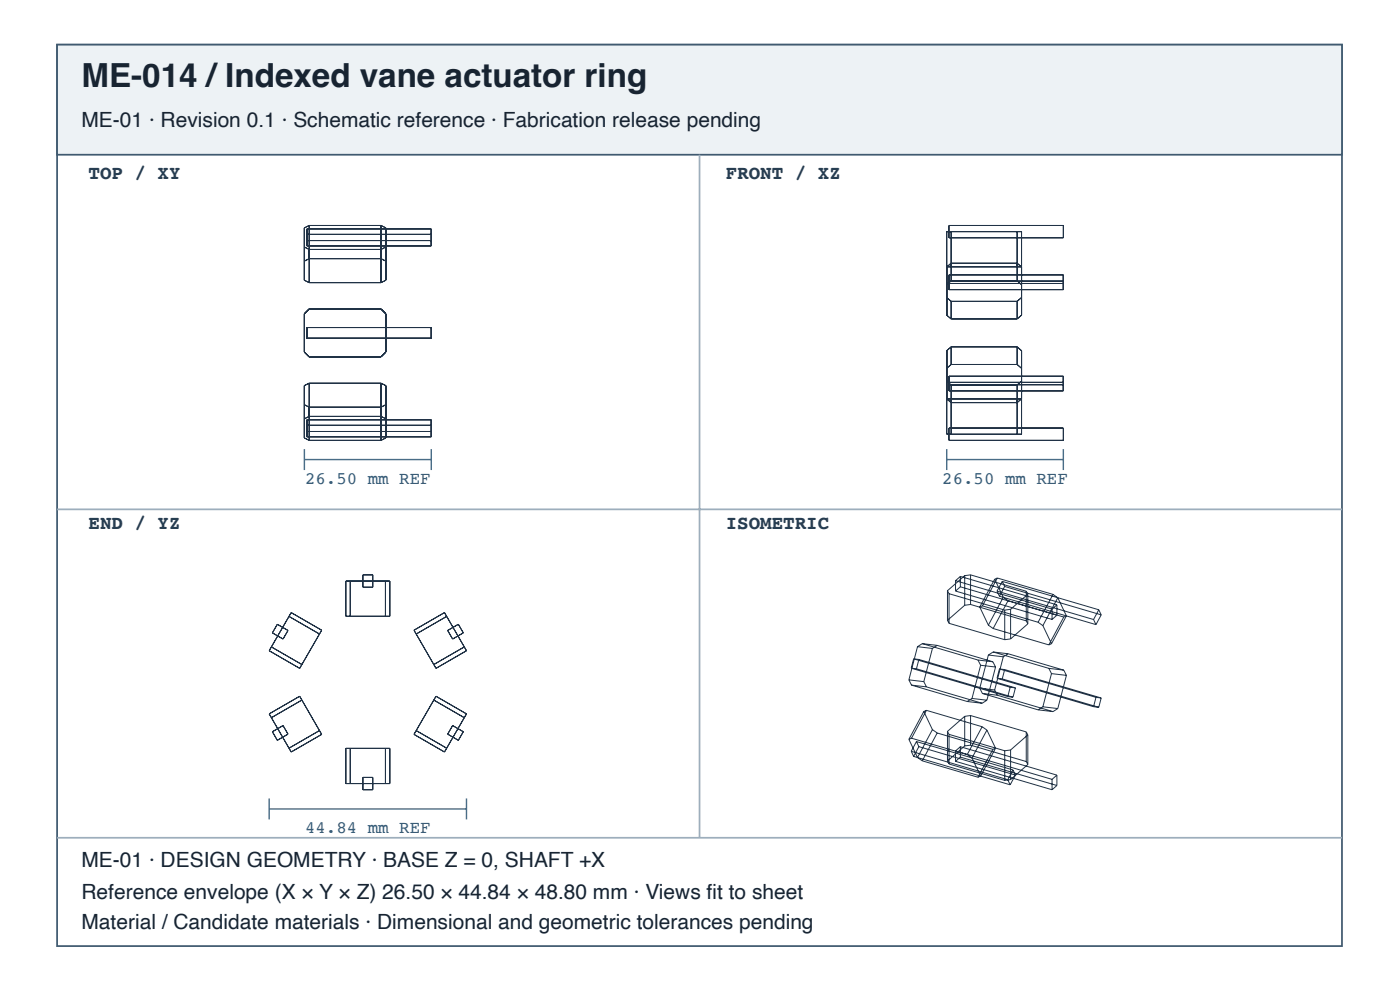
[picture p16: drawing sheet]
<svg xmlns="http://www.w3.org/2000/svg" width="297mm" height="210mm" viewBox="0 0 297 210" stroke-linecap="round" stroke-linejoin="round" font-family="sans-serif">
<defs><g id="words">
<text font-size="7" fill="#182431" x="17.3" y="18.4">ME-014 /Indexed vane actuator ring</text>
<g font-size="4.4" fill="#182431">
<text x="17.3" y="26.9">ME-01 · Revision 0.1 · Schematic reference · Fabrication release pending</text>
<text x="17.3" y="183.9">ME-01 · DESIGN GEOMETRY · BASE Z = 0, SHAFT +X</text>
<text x="17.3" y="190.6">Reference envelope (X × Y × Z) 26.50 × 44.84 × 48.80 mm · Views fi t to sheet</text>
<text x="17.3" y="196.9">Material / Candidate materials · Dimensional and geometric tolerances pending</text>
</g>
<g font-size="4.1" fill="#263d52">
<text x="18.8" y="38">TOP / XY</text>
<text x="154" y="38">FRONT / XZ</text>
<text x="18.8" y="112.1">END / YZ</text>
<text x="154" y="112.1">ISOMETRIC</text>
</g>
<g font-size="3.7" fill="#335b78">
<text x="64.7" y="102.6">26.50 mm REF</text>
<text x="199.9" y="102.6">26.50 mm REF</text>
<text x="64.7" y="176.7">44.84 mm REF</text>
</g>
</g></defs>
<path d="M12.1 9.5h272.6v191.1h-272.6z" fill="none" stroke="#405a70" stroke-width=".37"/>
<path d="M12.1 9.5h272.6v23.3h-272.6z" fill="#edf2f5"/>
<path d="M12.1 9.5h272.6v23.3h-272.6z" fill="none" stroke="#405a70" stroke-width=".37"/>
<path d="M148.4 32.8v144.8M12.1 108h272.6M12.1 177.6h272.6" fill="none" stroke="#9daebc" stroke-width=".37"/>
<g fill="none" stroke="#203246" stroke-width=".21">
<path d="M64.6 55.4l1-.6h15.2l1 .6M64.6 52.4l1 .5h15.2l1-.5M65.1 48.5h26.4v3.6h-26.4zM65.1 51h26.4M65.1 49.7h26.4M65.6 47.8l-1 .5v11.1l1 .5M65.6 47.8v12.1M65.6 47.8h15.2M65.6 59.9h15.2M80.8 47.8l1 .5v11.1l-1 .5M80.8 47.8v12.1M200.9 56.6l.9-.8h14l.9 .8z"/>
<path d="M201.3 47.8h24.3v2.6h-24.3zM201.3 58.3h24.3v3.1h-24.3zM201.3 59.6h24.3M201.8 49.1v10.4M201.8 59.5h14M201.8 59.5l-.9 .8M215.8 49.1v10.4M215.8 59.5l.9 .8M64.6 66.5l1-1h15.2l1 1v8.1l-1 1.1h-15.2l-1-1.1zM65.1 69.4h26.4v2.3h-26.4zM200.9 63.1l.9 .8M201.3 79.8h24.3v3.1h-24.3z"/>
<path d="M201.3 60.1h24.3M201.8 67.6l-.9-.8v-17.7h15.8v17.7l-.9 .8M201.8 73.5l-.9 .8v17.8h15.8v-17.8l-.9-.8M201.8 63.9v3.7M201.8 73.5v3.8M201.8 67.6h14M201.8 63.9h14M201.8 73.5h14M201.8 77.3h14M201.8 77.3l-.9 .8M215.8 63.9v3.7M215.8 73.5v3.8"/>
<path d="M215.8 77.3l.9 .8M216.7 63.1l-.9 .8M64.6 85.8l1 .5h15.2l1-.5M64.6 88.8l1-.5h15.2l1 .5M65.1 89h26.4v3.6h-26.4zM65.1 90.2h26.4M65.1 91.5h26.4M65.6 81.2l-1 .5v11.2l1 .5M65.6 81.2v12.2M65.6 93.4h15.2M65.6 81.2h15.2M80.8 81.2l1 .5v11.2l-1 .5"/>
<path d="M80.8 81.2v12.2M200.9 80.8l.9 .8M200.9 84.6l.9 .8h14l.9-.8M200.9 84.6h15.8M201.3 90.7h24.3v2.7h-24.3zM201.3 81.6h24.3M201.3 81.1h24.3M201.8 81.6v10.5M201.8 81.6h14M215.8 81.6v10.5M216.7 80.8l-.9 .8M57.6 137.2l6.4 3.7"/>
<path d="M58.8 132.4l2.3 1.3-1.1 1.8-2.2-1.3zM61.3 130.7l6.5 3.7M61.8 129.9l6.4 3.7-4.6 8.1-6.5-3.7zM73.4 123.2h9.3v7.5h-9.3zM74.3 123.2v7.5M77 121.9h2.1v2.6h-2.1zM81.8 123.2v7.5M87.8 133.6l6.5-3.7 4.7 8.1-6.5 3.7zM94.8 130.7l-6.5 3.7M95 133.7l2.2-1.3 1.1 1.8-2.3 1.3zM98.5 137.2l-6.5 3.7M193.8 139.7l-.5 2"/>
<path d="M193.8 139.7l1.1 .1M193.8 139.7l20.5 6M194.6 137.1l3.2 .4M194.6 137.1l-1.8 7M194.9 139.8l-.5 2M194.9 139.8l20.5 6M195.7 136.5l3.1 .3M195.7 136.5l11.8 3.4M195.7 136.5l-1.1 .6M197.8 137.5l-1.8 7M198.8 136.8l11.8 3.5M198.8 136.8l-1 .7"/>
<path d="M201 125.2v6.3M201 131.5l.3 .6M201 125.2l.3 .7M201.3 125.9v6.2M201.3 132.1l11.9 3.5M201.3 125.9l11.9 3.4M202.7 123.1v2.2M202.7 125.3l20.5 6M202.7 123.1l20.5 6M203.7 122.2l-1 .9M203.7 122.2v2.2M203.7 124.4l-1 .9"/>
<path d="M203.7 124.4l20.5 6M203.7 122.2l20.5 6M204.7 122v6.3M204.7 128.3l-3.7 3.2M204.7 122l-3.7 3.2M205.9 121.9v6.3M205.9 128.2l11.8 3.4M205.9 121.9l11.8 3.5M205.9 128.2l-1.2 .1M205.9 121.9l-1.2 .1M207.5 139.9l3.1 .4M207.5 139.9l.5 1.1"/>
<path d="M207.9 128.7l1.8 3.8M208.4 128.5l-.5 .2M208.4 128.5l11.8 3.4M209.7 138.9l3.1 .3M209.7 138.9l-1.8 7M209.7 132.5l1 .8M210.7 138.2l3.2 .4M210.7 138.2l-1 .7M210.7 138.2l11.8 3.5M210.7 133.3l11.8 3.4M211 122.8l-3.1 5.9M211 122.8l1.8 3.8"/>
<path d="M211.5 125.3l.5 1.1M211.5 125.3l20.5 6M211.6 122.5l-3.2 6M211.6 122.5l-.6 .3M211.6 122.5l11.8 3.5M212 126.4l20.5 6M212.6 123.3l-1.1 2M212.6 123.3l.5 1M212.6 123.3l20.5 6M212.8 139.2l-1.8 7.1M212.8 126.6l-3.1 5.9M212.8 126.6l1.1 .7"/>
<path d="M213.1 124.3l-1.1 2.1M213.1 124.3l20.5 6.1M213.2 129.3v6.3M213.9 127.3l-3.2 6M213.9 138.6l-1.1 .6M213.9 138.6l11.8 3.5M213.9 127.3l11.8 3.5M214.4 129.2v6.3M214.4 135.5l-1.2 .1M214.4 129.2l-1.2 .1M217.7 125.4v6.2M217.7 131.6l.4 .7"/>
<path d="M217.7 125.4l.4 .6M218.1 126v6.3M218.1 132.3l-3.7 3.2M218.1 126l-3.7 3.2M220.2 131.9l1 .7M221.2 132.6l1.9 3.9M223.1 136.5l-.6 .2M223.2 129.1v2.2M223.4 126l-3.2 5.9M223.4 126l1 .7M224.2 128.2l-1 .9M224.2 128.2v2.2"/>
<path d="M224.2 130.4l-1 .9M224.4 126.7l-3.2 5.9M224.4 126.7l1.8 3.9M225.7 130.8l-3.2 5.9M226.2 130.6l-3.1 5.9M226.2 130.6l-.5 .2M232 131.3l.5 1.1M233.1 129.3l-1.1 2M233.1 129.3l.5 1.1M233.6 130.4l-1.1 2M57.1 151.3l6.5-3.7 4.6 8.1-6.4 3.7zM57.8 155.1l2.2-1.3 1.1 1.8-2.3 1.4z"/>
<path d="M64 148.4l-6.4 3.8M67.8 154.9l-6.5 3.7M73.4 158.7h9.3v7.4h-9.3zM74.3 158.7v7.4M81.8 158.7v7.4M88.3 154.9l6.5 3.7M92 148.4l6.5 3.8M92.5 147.6l6.5 3.7-4.7 8.1-6.5-3.7zM96 153.8l2.3 1.3-1.1 1.9-2.2-1.4zM192.8 144.1l3.2 .4M192.8 144.1l.6 1.2M192.8 156.8l1.8 3.8"/>
<path d="M193.3 141.7l1.1 .1M193.3 141.7l20.5 6M193.3 159.3l.5 1.1M193.3 159.3l20.5 6M193.4 145.3l3.1 .3M193.4 145.3l11.8 3.4M193.4 156.5l11.8 3.5M193.4 156.5l-.6 .3M194.4 141.8l20.5 6M194.4 157.2l-1.1 2.1M194.4 157.2l.5 1.1M194.4 157.2l20.5 6"/>
<path d="M194.9 158.3l-1.1 2.1M194.9 158.3l20.5 6M196 144.5l.5 1.1M196 150.8l-3.2 6M196 150.8l1.8 3.9M196.5 145.6l11.9 3.5M196.5 150.6l-3.1 5.9M196.5 150.6l11.9 3.5M196.5 150.6l-.5 .2M197.8 154.7l-3.2 5.9M197.8 154.7l1 .7M198.8 155.4l-3.1 5.9"/>
<path d="M198.8 155.4l11.8 3.5M201 155.1v6.2M201 155.1l.3 .6M201.3 155.7v6.3M201.3 155.7l11.9 3.5M202.7 159.2v2.2M202.7 159.2l20.5 6M203.7 158.3v2.2M203.7 158.3l-1 .9M203.7 158.3l20.5 6M204.7 151.9v6.2M204.7 151.9l-3.7 3.2"/>
<path d="M204.7 158.1l-3.7 3.2M205.2 148.7l3.2 .4M205.2 160l1 .7M205.9 151.7v6.3M205.9 151.7l-1.2 .2M205.9 158l-1.2 .1M205.9 151.7l11.8 3.5M205.9 158l11.8 3.5M206.2 148.1l3.2 .4M206.2 148.1l-1 .6M207.9 145.9l3.1 .4M207.9 145.9l.5 1.1"/>
<path d="M208 141l3.2 .4M208 141l-1.8 7.1M208.4 154.1l-3.2 5.9M208.4 154.1l1 .7M208.4 147l3.2 .4M208.4 147l11.8 3.5M209.4 148.5l-1 .6M209.4 154.8l-3.2 5.9M209.4 154.8l1.8 3.8M210.6 140.3l.6 1.1M210.6 158.9l-3.1 5.9M211 146.3l.6 1.1"/>
<path d="M211.2 141.4l-1.8 7.1M211.2 158.6l-3.2 5.9M211.2 158.6l-.6 .3M211.5 143.8l1.1 .1M211.5 143.8l20.5 6M211.6 147.4l11.8 3.5M212 141.8l1.1 .2M212 141.8l-.5 2M212 141.8l20.5 6M212.6 143.9l20.5 6.1M213.1 142l-.5 1.9M213.1 142l20.5 6"/>
<path d="M213.2 159.2v6.2M213.8 147.7l1.1 .1M214.3 145.7l-.5 2M214.3 145.7l1.1 .1M214.4 159v6.3M214.4 159l-1.2 .2M215.4 145.8l-.5 2M217.7 155.2v6.3M217.7 155.2l.4 .6M218.1 155.8v6.3M218.1 155.8l-3.7 3.2M220.2 150.5l3.2 .4"/>
<path d="M221.2 149.8l3.2 .4M221.2 149.8l-1 .7M222.5 141.7l3.2 .4M222.5 141.7l.6 1.1M223.1 142.8l3.1 .4M223.1 142.8l-1.9 7M224.4 150.2l-1 .7M225.7 142.1l.5 1.1M226.2 143.2l-1.8 7M232 149.8l1.1 .2M232.5 147.8l1.1 .2M232.5 147.8l-.5 2"/>
<path d="M233.6 148l-.5 2M77 164.8h2.1v2.6h-2.1zM193.8 160.4l20.5 6M194.6 160.6l1.1 .7M195.7 161.3l11.8 3.5M201 161.3l.3 .7M201.3 162l11.9 3.4M202.7 161.4l20.5 6M203.7 160.5l-1 .9M203.7 160.5l20.5 6M206.2 160.7l1.8 3.8M208 164.5l-.5 .3"/>
<path d="M213.8 165.3l.5 1.1M214.4 165.3l-1.2 .1M214.9 163.2l-1.1 2.1M214.9 163.2l.5 1.1M215.4 164.3l-1.1 2.1M217.7 161.5l.4 .6M218.1 162.1l-3.7 3.2M223.2 165.2v2.2M224.2 164.3v2.2M224.2 166.5l-1 .9M224.2 164.3l-1 .9"/>
</g>
<path d="M64.6 95.2v4.5M64.6 97.4h26.9M91.5 95.2v4.5M200.9 97.4h24.7M200.9 95.2v4.5M225.6 95.2v4.5M57.1 169.3v4.4M57.1 171.5h41.9M99 169.3v4.4" fill="none" stroke="#466b86" stroke-width=".3"/>
<use href="#words"/>
</svg>
